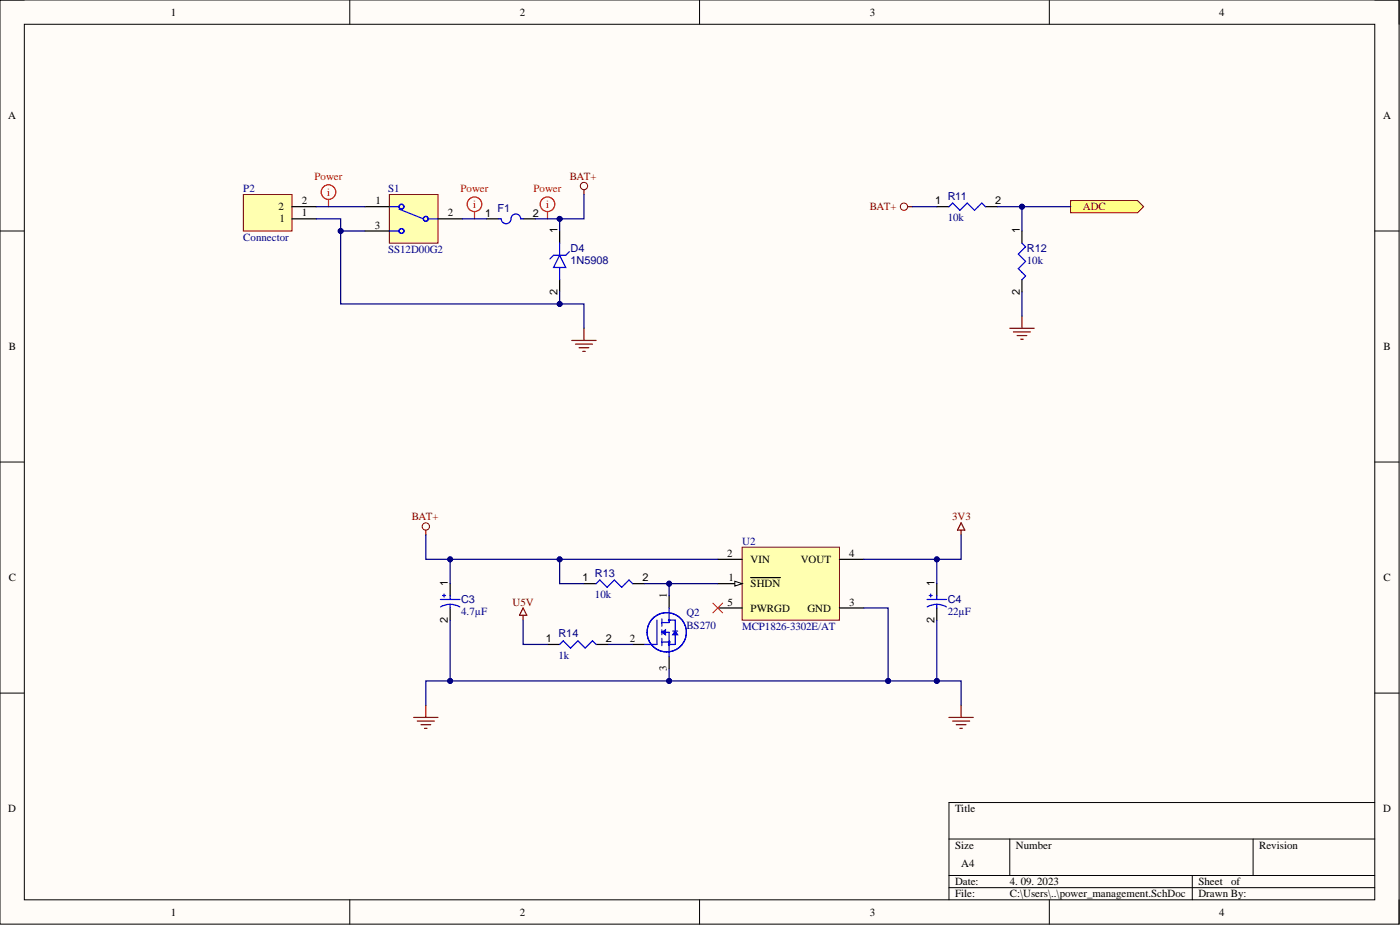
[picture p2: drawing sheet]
<svg xmlns="http://www.w3.org/2000/svg" width="292mm" height="193mm" viewBox="0 0 292 193" stroke-linecap="round" stroke-linejoin="round" font-family="sans-serif">
<defs><g id="words">
<g font-size="2.3">
<text x="35.6" y="3.3">1</text>
<text x="108.4" y="3.3">2</text>
<text x="181.5" y="3.3">3</text>
<text x="254.3" y="3.3">4</text>
<text x="1.7" y="24.9">A</text>
<text x="288.6" y="24.9">A</text>
<text x="58.1" y="43.9">2</text>
<text x="58.3" y="46.4">1</text>
<text x="63" y="45.1">1</text>
<text x="63" y="42.6">2</text>
<text x="78.2" y="47.7">3</text>
<text x="78.4" y="42.6">1</text>
<text x="93.4" y="45.1">2</text>
<text x="101.2" y="45.2">1</text>
<text x="111.2" y="45.2">2</text>
<text x="195.1" y="42.7">1</text>
<text x="207.6" y="42.7">2</text>
<text x="116.3" y="48.7" transform="rotate(-90 116.3 48.7)">1</text>
<text x="212.8" y="48.7" transform="rotate(-90 212.8 48.7)">1</text>
<text x="116.3" y="61.5" transform="rotate(-90 116.3 61.5)">2</text>
<text x="212.8" y="61.5" transform="rotate(-90 212.8 61.5)">2</text>
<text x="1.8" y="73.1">B</text>
<text x="288.7" y="73.1">B</text>
<text x="151.8" y="116.2">2</text>
<text x="156.6" y="117.4">VIN</text>
<text x="167.1" y="117.4">VOUT</text>
<text x="177.2" y="116.2">4</text>
<text x="1.8" y="121.3">C</text>
<text x="93.5" y="122.3" transform="rotate(-90 93.5 122.3)">1</text>
<text x="121.5" y="121.3">1</text>
<text x="134" y="121.3">2</text>
<text x="139.1" y="124.8" transform="rotate(-90 139.1 124.8)">1</text>
<text x="152" y="121.3">1</text>
<text x="156.6" y="122.5">SHDN</text>
<text x="195" y="122.3" transform="rotate(-90 195 122.3)">1</text>
<text x="288.7" y="121.3">C</text>
<text x="93.5" y="130" transform="rotate(-90 93.5 130)">2</text>
<text x="151.8" y="126.3">5</text>
<text x="156.6" y="127.6">PWRGD</text>
<text x="168.5" y="127.6">GND</text>
<text x="177.2" y="126.3">3</text>
<text x="195" y="130" transform="rotate(-90 195 130)">2</text>
<text x="113.9" y="134">1</text>
<text x="126.4" y="134">2</text>
<text x="131.4" y="133.9">2</text>
<text x="139.1" y="140" transform="rotate(-90 139.1 140)">3</text>
<text x="1.7" y="169.5">D</text>
<text x="199.3" y="169.5">Title</text>
<text x="288.6" y="169.5">D</text>
<text x="199.3" y="177.1">Size</text>
<text x="212" y="177.1">Number</text>
<text x="262.7" y="177.1">Revision</text>
<text x="199.3" y="184.7">Date:</text>
<text x="200.5" y="180.9">A4</text>
<text x="210.7" y="184.7">4. 09. 2023</text>
<text x="250" y="184.7">Sheet</text>
<text x="256.9" y="184.7">of</text>
<text x="35.6" y="191">1</text>
<text x="108.4" y="191">2</text>
<text x="181.5" y="191">3</text>
<text x="199.3" y="187.2">File:</text>
<text x="210.7" y="187.2">C:\Users\..\power_management.SchDoc</text>
<text x="250" y="187.2">Drawn By:</text>
<text x="254.3" y="191">4</text>
</g>
<g font-size="2.3" fill="#000080">
<text x="50.8" y="40.1">P2</text>
<text x="81" y="40.1">S1</text>
<text x="197.7" y="41.6">R11</text>
<text x="103.8" y="44.2">F1</text>
<text x="197.7" y="46.2">10k</text>
<text x="50.8" y="50.2">Connector</text>
<text x="81" y="52.8">SS12D00G2</text>
<text x="119" y="52.5">D4</text>
<text x="214.2" y="52.5">R12</text>
<text x="119" y="55.1">1N5908</text>
<text x="214.2" y="55">10k</text>
<text x="154.8" y="113.6">U2</text>
<text x="96.2" y="125.7">C3</text>
<text x="124.1" y="124.8">10k</text>
<text x="124.1" y="120.3">R13</text>
<text x="197.7" y="125.7">C4</text>
<text x="96.2" y="128.2">4.7µF</text>
<text x="143.2" y="128.6">Q2</text>
<text x="143.2" y="131.1">BS270</text>
<text x="154.8" y="131.4">MCP1826-3302E/AT</text>
<text x="197.7" y="128.2">22µF</text>
<text x="116.5" y="137.5">1k</text>
<text x="116.5" y="133">R14</text>
</g>
<g font-size="2.3" fill="#f00">
<text x="65.6" y="37.5">Power</text>
<text x="68.2" y="40.8">i</text>
<text x="96.1" y="40.1">Power</text>
<text x="111.3" y="40.1">Power</text>
<text x="98.7" y="43.4">i</text>
<text x="113.9" y="43.4">i</text>
</g>
<g font-size="2.3" fill="#800000">
<text x="118.9" y="37.5">BAT+</text>
<text x="181.5" y="43.9">BAT+</text>
<text x="225.9" y="43.9">ADC</text>
<text x="85.9" y="108.6">BAT+</text>
<text x="198.7" y="108.6">3V3</text>
<text x="106.9" y="126.3">U5V</text>
</g>
</g></defs>
<path d="M0 0h291.9v192.8h-291.9z" fill-rule="evenodd" fill="#fffcf8"/>
<path d="M0 0h291.9v192.8h-291.9z" fill="none" stroke="#000" stroke-width=".21"/>
<path d="M5.1 5.1h281.7v182.6h-281.7z" fill-rule="evenodd" fill="#fffcf8"/>
<g fill="none" stroke="#000" stroke-width=".21">
<path d="M0 0h5.1M73 0v5.1M146 0v5.1M218.9 0v5.1M286.8 0h5.1v5.1M5.1 5.1h281.7v182.6h-281.7zM0 48.2h5.1M286.8 48.2h5.1M0 96.4h5.1M286.8 96.4h5.1M0 144.6h5.1M286.8 144.6h5.1"/>
<path d="M198 175h88.8M210.7 175v7.6M261.5 175v7.6M286.8 167.4h-88.8v20.3M73 187.7v5.1M146 187.7v5.1M198 182.6h88.8M198 185.2h88.8M218.9 187.7v5.1M248.8 182.6v5.1M291.9 187.7v5.1"/>
</g>
<path d="M154.8 114.1h20.3v15.3h-20.3z" fill-rule="evenodd" fill="#ffffb0"/>
<path d="M154.8 114.1h20.3v15.3h-20.3z" fill="none" stroke="#800000" stroke-width=".21"/>
<path d="M149.8 121.8h5" fill="none" stroke="#000" stroke-width=".25"/>
<path d="M153.3 121.3l1.5 .5-1.5 .5z" fill="#f8fcff"/>
<path d="M153.3 121.3l1.5 .5-1.5 .5z" fill="none" stroke="#000" stroke-width=".21"/>
<g fill="none" stroke="#000" stroke-width=".25">
<path d="M149.8 116.7h5M175.1 116.7h5.1M93.9 121.8v2.5M93.9 126.8v2.6M114.2 134.4h2.6M121.8 121.8h2.6M124.4 134.4h2.5M132 121.8h2.5M149.8 126.8h5M156.6 120.5h6.2M175.1 126.8h5.1M195.5 121.8v2.5"/>
<path d="M195.5 126.8v2.6"/>
</g>
<path d="M148.7 125.8l2.1 2M150.8 125.8l-2.1 2" fill="none" stroke="#f00" stroke-width=".21"/>
<path d="M88.8 110.6v1M200.5 110.6v1M200.5 109.1l.8 1.5h-1.5zM109.1 126.8l.8 1.6h-1.5zM109.1 128.4v1M198 149.7h5.1M198.8 150.4h3.5M199.5 151.2h2M200.3 151.9h.5M200.5 147.1v2.6" fill="none" stroke="#800000" stroke-width=".25"/>
<circle cx="88.8" cy="109.8" r=".76" fill="none" stroke="#800000" stroke-width=".21"/>
<g fill="none" stroke="#00f" stroke-width=".25">
<path d="M91.9 125.1h4.1M92.3 124.2h.7M92.7 123.9v.6M93.9 126.1l-1.2 .2-.8 .3M93.9 126.1l.9 .1 1.1 .4M93.9 124.3v.8M93.9 126.1v.7M116.8 134.4l.7-.7 1.5 1.5 1.6-1.5 1.5 1.5 1.5-1.5 .8 .7M124.4 121.8l.7-.8 1.6 1.5 1.5-1.5 1.5 1.5 1.5-1.5 .8 .8M193.4 125.1h4.1M193.9 124.2h.6M194.2 123.9v.6"/>
<path d="M195.5 126.1l-.9 .1-1.2 .4M195.5 126.1l.8 .1 1.2 .4M195.5 124.3v.8M195.5 126.1v.7"/>
</g>
<path d="M50.8 40.6h10.1v7.6h-10.1z" fill-rule="evenodd" fill="#ffffb0"/>
<g fill="none" stroke="#800000" stroke-width=".21">
<path d="M50.8 40.6h10.1v7.6h-10.1z"/>
<circle cx="121.8" cy="38.8" r=".76"/>
<circle cx="188.6" cy="43.1" r=".76"/>
</g>
<path d="M60.9 45.7h5.1M60.9 43.1h5.1M195.5 43.1h2.5M205.6 43.1h2.5M213.2 48.2v2.5M213.2 58.3v2.6" fill="none" stroke="#000" stroke-width=".25"/>
<g fill="none" stroke="#800000" stroke-width=".25">
<path d="M121.8 39.6v1M189.4 43.1h1M119.3 71h5.1M120.1 71.8h3.5M120.8 72.5h2.1M121.6 73.3h.5M121.8 68.5v2.5M210.7 68.5h5.1M211.4 69.2h3.6M212.2 70h2M213 70.8h.5M213.2 65.9v2.6"/>
<path d="M86.3 149.7h5.1M87.1 150.4h3.5M87.8 151.2h2.1M88.6 151.9h.5M88.8 147.1v2.6"/>
</g>
<path d="M198 43.1l.8-.7 1.5 1.5 1.5-1.5 1.5 1.5 1.5-1.5 .8 .7M213.2 50.7l.8 .8-1.5 1.5 1.5 1.5-1.5 1.6 1.5 1.5-.8 .7" fill="none" stroke="#00f" stroke-width=".25"/>
<path d="M223.4 41.8h13.9l1.3 1.3-1.3 1.3h-13.9z" fill-rule="evenodd" fill="#ffff80"/>
<path d="M223.4 41.8h13.9l1.3 1.3-1.3 1.3h-13.9z" fill="none" stroke="#800000" stroke-width=".21"/>
<path d="M101.5 45.7h2.6M109.1 45.7h2.6M116.8 48.2v2.5M116.8 58.3v2.6M132 134.4h2.5M139.6 124.3v2.5M139.6 137v2.5" fill="none" stroke="#000" stroke-width=".25"/>
<path d="M104.1 45.7h.5a1.02 1.02 0 0 0 1 1 1.02 1.02 0 0 0 1-1 1.02 1.02 0 0 1 1-1.1 1.02 1.02 0 0 1 1 1.1h.5M116.8 53.3l1.2 2.5h-2.5zM116.8 50.7v2.6M116.8 55.8v2.5M118.8 52.5l-.8 .8h-2.5l-.8 .7M137.1 129.4v5M138.1 131.9h1.5v5.1M138.1 133.9h1.5M138.1 129.1v1.5M138.1 131.4v1M138.1 133.2v1.5M139.6 126.8v3.1h-1.5" fill="none" stroke="#00f" stroke-width=".25"/>
<path d="M138.1 131.9l.7-.5v1z" fill="#00f"/>
<path d="M138.1 131.9l.7-.5v1zM139.6 129.4h1.3v5h-1.3M140.4 131.7h1" fill="none" stroke="#00f" stroke-width=".25"/>
<path d="M140.9 131.7l.5 .7h-1z" fill="#00f"/>
<g fill="none" stroke="#00f" stroke-width=".25">
<path d="M134.5 134.4h2.6M140.9 131.7l.5 .7h-1z"/>
<circle cx="139.1" cy="131.9" r="4.1"/>
<circle cx="139.6" cy="129.4" r=".13"/>
<circle cx="139.6" cy="134.4" r=".13"/>
<circle cx="139.6" cy="133.9" r=".13"/>
</g>
<g fill="none" stroke="#f00" stroke-width=".25">
<path d="M99 44.1v1.6M114.2 44.1v1.6"/>
<circle cx="99" cy="42.6" r="1.52"/>
<circle cx="114.2" cy="42.6" r="1.52"/>
</g>
<path d="M81.2 40.6h10.2v10.1h-10.2z" fill-rule="evenodd" fill="#ffffb0"/>
<path d="M81.2 40.6h10.2v10.1h-10.2z" fill="none" stroke="#800000" stroke-width=".21"/>
<g fill="none" stroke="#00f" stroke-width=".25">
<path d="M81.2 43.1h2.1M81.2 48.2h2.1M83.3 43.6l5 2.1M89.4 45.7h2"/>
<circle cx="83.8" cy="43.1" r=".51"/>
<circle cx="83.8" cy="48.2" r=".51"/>
<circle cx="88.8" cy="45.7" r=".51"/>
</g>
<path d="M76.2 43.1h5M76.2 48.2h5M91.4 45.7h5.1" fill="none" stroke="#000" stroke-width=".25"/>
<g fill="none" stroke="#f00" stroke-width=".25">
<path d="M68.5 41.6v1.5"/>
<circle cx="68.5" cy="40.1" r="1.52"/>
</g>
<path d="M116.8 116.7v5.1h5M109.1 129.4v5h5.1" fill="none" stroke="#000080" stroke-width=".25"/>
<circle cx="116.8" cy="116.7" r=".51" fill="#000080"/>
<circle cx="116.8" cy="116.7" r=".51" fill="none" stroke="#000080" stroke-width=".21"/>
<path d="M88.8 111.6v5.1h5.1" fill="none" stroke="#000080" stroke-width=".25"/>
<circle cx="93.9" cy="116.7" r=".51" fill="#000080"/>
<circle cx="93.9" cy="116.7" r=".51" fill="none" stroke="#000080" stroke-width=".21"/>
<path d="M93.9 129.4v12.7" fill="none" stroke="#000080" stroke-width=".25"/>
<circle cx="93.9" cy="142.1" r=".51" fill="#000080"/>
<circle cx="93.9" cy="142.1" r=".51" fill="none" stroke="#000080" stroke-width=".21"/>
<path d="M190.4 43.1h5.1M208.1 43.1h5.1v5.1" fill="none" stroke="#000080" stroke-width=".25"/>
<circle cx="213.2" cy="43.1" r=".51" fill="#000080"/>
<circle cx="213.2" cy="43.1" r=".51" fill="none" stroke="#000080" stroke-width=".21"/>
<path d="M213.2 43.1h10.2M213.2 60.9v5" fill="none" stroke="#000080" stroke-width=".25"/>
<circle cx="213.2" cy="43.1" r=".51" fill="#000080"/>
<circle cx="213.2" cy="43.1" r=".51" fill="none" stroke="#000080" stroke-width=".21"/>
<path d="M149.8 116.7h-55.9v5.1" fill="none" stroke="#000080" stroke-width=".25"/>
<circle cx="93.9" cy="116.7" r=".51" fill="#000080"/>
<circle cx="93.9" cy="116.7" r=".51" fill="none" stroke="#000080" stroke-width=".21"/>
<circle cx="116.8" cy="116.7" r=".51" fill="#000080"/>
<circle cx="116.8" cy="116.7" r=".51" fill="none" stroke="#000080" stroke-width=".21"/>
<path d="M134.5 121.8h15.3" fill="none" stroke="#000080" stroke-width=".25"/>
<circle cx="139.6" cy="121.8" r=".51" fill="#000080"/>
<circle cx="139.6" cy="121.8" r=".51" fill="none" stroke="#000080" stroke-width=".21"/>
<path d="M139.6 121.8v2.5" fill="none" stroke="#000080" stroke-width=".25"/>
<circle cx="139.6" cy="121.8" r=".51" fill="#000080"/>
<circle cx="139.6" cy="121.8" r=".51" fill="none" stroke="#000080" stroke-width=".21"/>
<path d="M139.6 139.5v2.6" fill="none" stroke="#000080" stroke-width=".25"/>
<circle cx="139.6" cy="142.1" r=".51" fill="#000080"/>
<circle cx="139.6" cy="142.1" r=".51" fill="none" stroke="#000080" stroke-width=".21"/>
<path d="M116.8 60.9v2.5M126.9 134.4h5.1" fill="none" stroke="#000080" stroke-width=".25"/>
<circle cx="116.8" cy="63.4" r=".51" fill="#000080"/>
<circle cx="116.8" cy="63.4" r=".51" fill="none" stroke="#000080" stroke-width=".21"/>
<path d="M116.8 45.7v2.5" fill="none" stroke="#000080" stroke-width=".25"/>
<circle cx="116.8" cy="45.7" r=".51" fill="#000080"/>
<circle cx="116.8" cy="45.7" r=".51" fill="none" stroke="#000080" stroke-width=".21"/>
<path d="M66 43.1h10.2M71.1 48.2h5.1M96.5 45.7h5" fill="none" stroke="#000080" stroke-width=".25"/>
<circle cx="71.1" cy="48.2" r=".51" fill="#000080"/>
<circle cx="71.1" cy="48.2" r=".51" fill="none" stroke="#000080" stroke-width=".21"/>
<path d="M180.2 126.8h5.1v15.3" fill="none" stroke="#000080" stroke-width=".25"/>
<circle cx="185.3" cy="142.1" r=".51" fill="#000080"/>
<circle cx="185.3" cy="142.1" r=".51" fill="none" stroke="#000080" stroke-width=".21"/>
<path d="M195.5 129.4v12.7" fill="none" stroke="#000080" stroke-width=".25"/>
<circle cx="195.5" cy="142.1" r=".51" fill="#000080"/>
<circle cx="195.5" cy="142.1" r=".51" fill="none" stroke="#000080" stroke-width=".21"/>
<path d="M195.5 116.7v5.1" fill="none" stroke="#000080" stroke-width=".25"/>
<circle cx="195.5" cy="116.7" r=".51" fill="#000080"/>
<circle cx="195.5" cy="116.7" r=".51" fill="none" stroke="#000080" stroke-width=".21"/>
<path d="M200.5 111.6v5.1h-20.3" fill="none" stroke="#000080" stroke-width=".25"/>
<circle cx="195.5" cy="116.7" r=".51" fill="#000080"/>
<circle cx="195.5" cy="116.7" r=".51" fill="none" stroke="#000080" stroke-width=".21"/>
<path d="M88.8 147.1v-5h111.7v5" fill="none" stroke="#000080" stroke-width=".25"/>
<circle cx="93.9" cy="142.1" r=".51" fill="#000080"/>
<circle cx="93.9" cy="142.1" r=".51" fill="none" stroke="#000080" stroke-width=".21"/>
<circle cx="139.6" cy="142.1" r=".51" fill="#000080"/>
<circle cx="139.6" cy="142.1" r=".51" fill="none" stroke="#000080" stroke-width=".21"/>
<circle cx="185.3" cy="142.1" r=".51" fill="#000080"/>
<circle cx="185.3" cy="142.1" r=".51" fill="none" stroke="#000080" stroke-width=".21"/>
<circle cx="195.5" cy="142.1" r=".51" fill="#000080"/>
<circle cx="195.5" cy="142.1" r=".51" fill="none" stroke="#000080" stroke-width=".21"/>
<path d="M66 45.7h5.1v17.7h50.7v5.1" fill="none" stroke="#000080" stroke-width=".25"/>
<circle cx="71.1" cy="48.2" r=".51" fill="#000080"/>
<circle cx="71.1" cy="48.2" r=".51" fill="none" stroke="#000080" stroke-width=".21"/>
<circle cx="116.8" cy="63.4" r=".51" fill="#000080"/>
<circle cx="116.8" cy="63.4" r=".51" fill="none" stroke="#000080" stroke-width=".21"/>
<path d="M121.8 40.6v5.1h-10.1" fill="none" stroke="#000080" stroke-width=".25"/>
<circle cx="116.8" cy="45.7" r=".51" fill="#000080"/>
<circle cx="116.8" cy="45.7" r=".51" fill="none" stroke="#000080" stroke-width=".21"/>
<use href="#words"/>
</svg>
